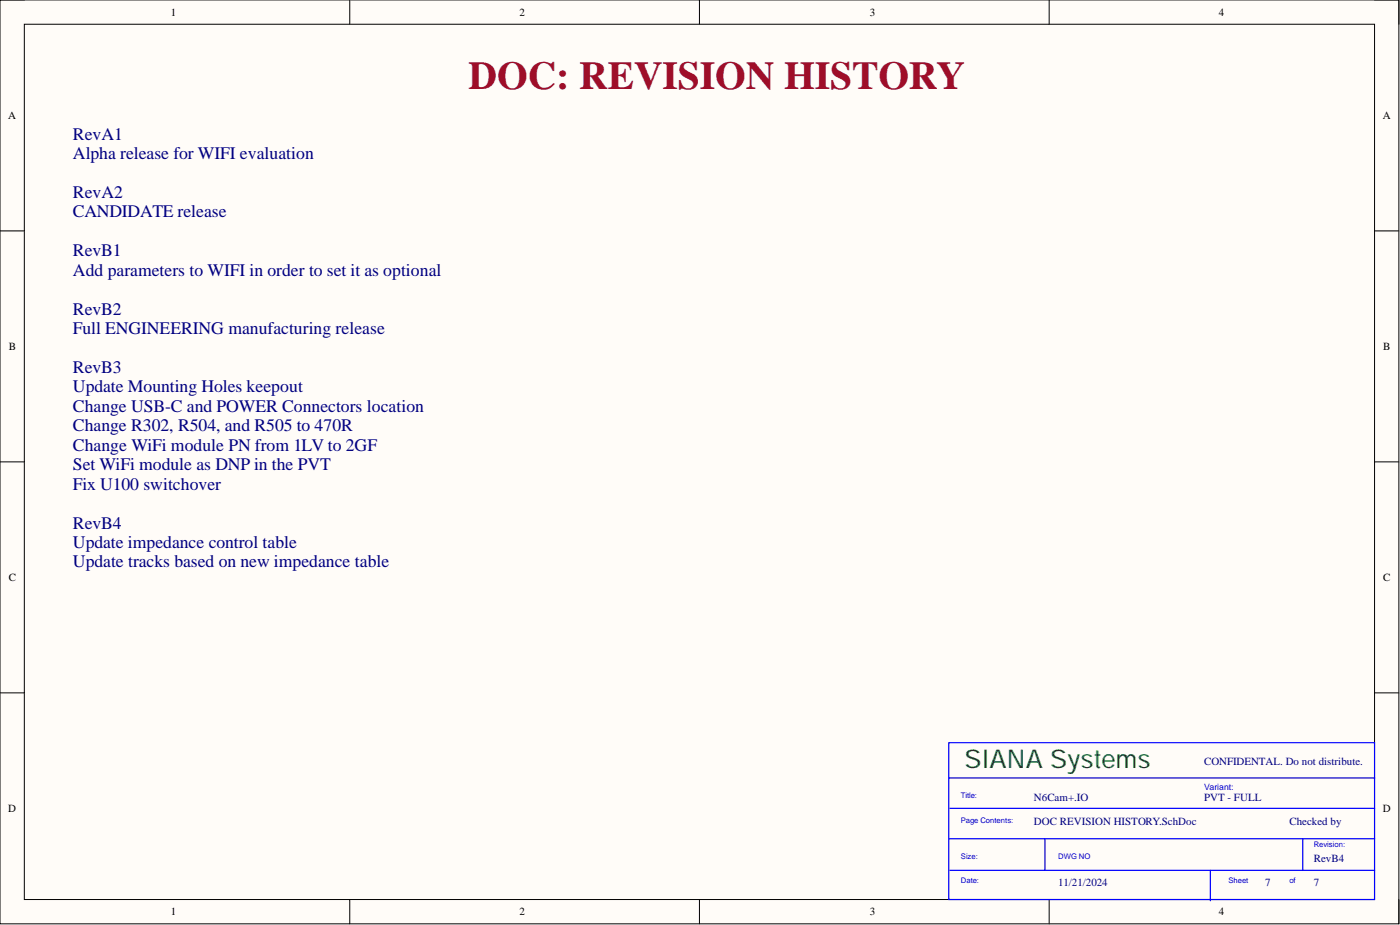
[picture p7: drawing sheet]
<svg xmlns="http://www.w3.org/2000/svg" width="292mm" height="193mm" viewBox="0 0 292 193" stroke-linecap="round" stroke-linejoin="round" font-family="sans-serif">
<defs><g id="words">
<text font-size="8.2" fill="#9e0e29" x="97.8" y="18.5">DOC: REVISION HISTORY</text>
<text font-size="5.4" fill="#008000" x="201.3" y="160.1">SIANASystems</text>
<g font-size="3.7" fill="#000080">
<text x="15.2" y="29.1">RevA1</text>
<text x="15.2" y="33.2">Alpha release for WIFI evaluation</text>
<text x="15.2" y="41.3">RevA2</text>
<text x="15.2" y="45.3">CANDIDATE release</text>
<text x="15.2" y="53.5">RevB1</text>
<text x="15.2" y="57.5">Add parameters to WIFI in order to set it as optional</text>
<text x="15.2" y="65.6">RevB2</text>
<text x="15.2" y="69.7">Full ENGINEERING manufacturing release</text>
<text x="15.2" y="77.8">RevB3</text>
<text x="15.2" y="81.9">Update Mounting Holes keepout</text>
<text x="15.2" y="85.9">Change USB-C and POWER Connectors location</text>
<text x="15.2" y="90">Change R302, R504, and R505 to 470R</text>
<text x="15.2" y="94">Change WiFi module PN from 1LV to 2GF</text>
<text x="15.2" y="98.1">Set WiFi module as DNP in the PVT</text>
<text x="15.2" y="102.1">Fix U100 switchover</text>
<text x="15.2" y="110.3">RevB4</text>
<text x="15.2" y="114.3">Update impedance control table</text>
<text x="15.2" y="118.4">Update tracks based on new impedance table</text>
</g>
<g font-size="2.3">
<text x="35.6" y="3.3">1</text>
<text x="108.4" y="3.3">2</text>
<text x="181.5" y="3.3">3</text>
<text x="254.3" y="3.3">4</text>
<text x="1.7" y="24.8">A</text>
<text x="288.5" y="24.8">A</text>
<text x="1.8" y="73">B</text>
<text x="288.6" y="73">B</text>
<text x="1.8" y="121.2">C</text>
<text x="288.6" y="121.2">C</text>
<text x="1.7" y="169.4">D</text>
<text x="288.5" y="169.4">D</text>
<text x="35.6" y="191">1</text>
<text x="108.4" y="191">2</text>
<text x="181.5" y="191">3</text>
<text x="254.3" y="191">4</text>
</g>
<g font-size="2.3" fill="#000080">
<text x="251.3" y="159.5">CONFIDENTAL. Do not distribute.</text>
<text x="215.7" y="167.1">N6Cam+.IO</text>
<text x="251.3" y="167.1">PVT - FULL</text>
<text x="215.7" y="172.2">DOC REVISION HISTORY.SchDoc</text>
<text x="269" y="172.2">Checked by</text>
<text x="274.1" y="179.8">RevB4</text>
<text x="220.8" y="184.9">11/21/2024</text>
<text x="263.9" y="184.9">7</text>
<text x="274.1" y="184.9">7</text>
</g>
<text font-size="1.8" fill="#00f" x="251.3" y="164.7">Variant:</text>
<g font-size="1.6" fill="#00f">
<text x="200.5" y="166.5">Title:</text>
<text x="200.5" y="171.6">Page Contents:</text>
<text x="200.5" y="179.2">Size:</text>
<text x="220.8" y="179.2">DWG NO</text>
<text x="274.1" y="176.7">Revision:</text>
<text x="200.5" y="184.3">Date:</text>
<text x="256.3" y="184.3">Sheet</text>
<text x="269" y="184.3">of</text>
</g>
</g></defs>
<path d="M0 0h291.9v192.7h-291.9z" fill-rule="evenodd" fill="#fffcf8"/>
<path d="M0 0h291.9v192.7h-291.9z" fill="none" stroke="#000" stroke-width=".21"/>
<path d="M5.1 5.1h281.7v182.6h-281.7z" fill-rule="evenodd" fill="#fffcf8"/>
<g fill="none" stroke="#000" stroke-width=".21">
<path d="M0 0h5.1M73 0v5.1M145.9 0v5.1M218.9 0v5.1M286.8 0h5.1v5.1M5.1 5.1h281.7v182.6h-281.7zM0 48.2h5.1M286.8 48.2h5.1M0 96.4h5.1M286.8 96.4h5.1M0 144.5h5.1M286.8 144.5h5.1"/>
<path d="M73 187.7v5M145.9 187.7v5M218.9 187.7v5M291.9 187.7v5"/>
</g>
<path d="M198 154.9h88.8v32.8h-88.8zM198 162.3h88.8M198 175h88.8M198.2 168.6h88.6M218 175v6.6M271.8 175v6.6M198.2 181.6h88.6M252.5 181.6v6.3" fill="none" stroke="#00f" stroke-width=".25"/>
<use href="#words"/>
</svg>
